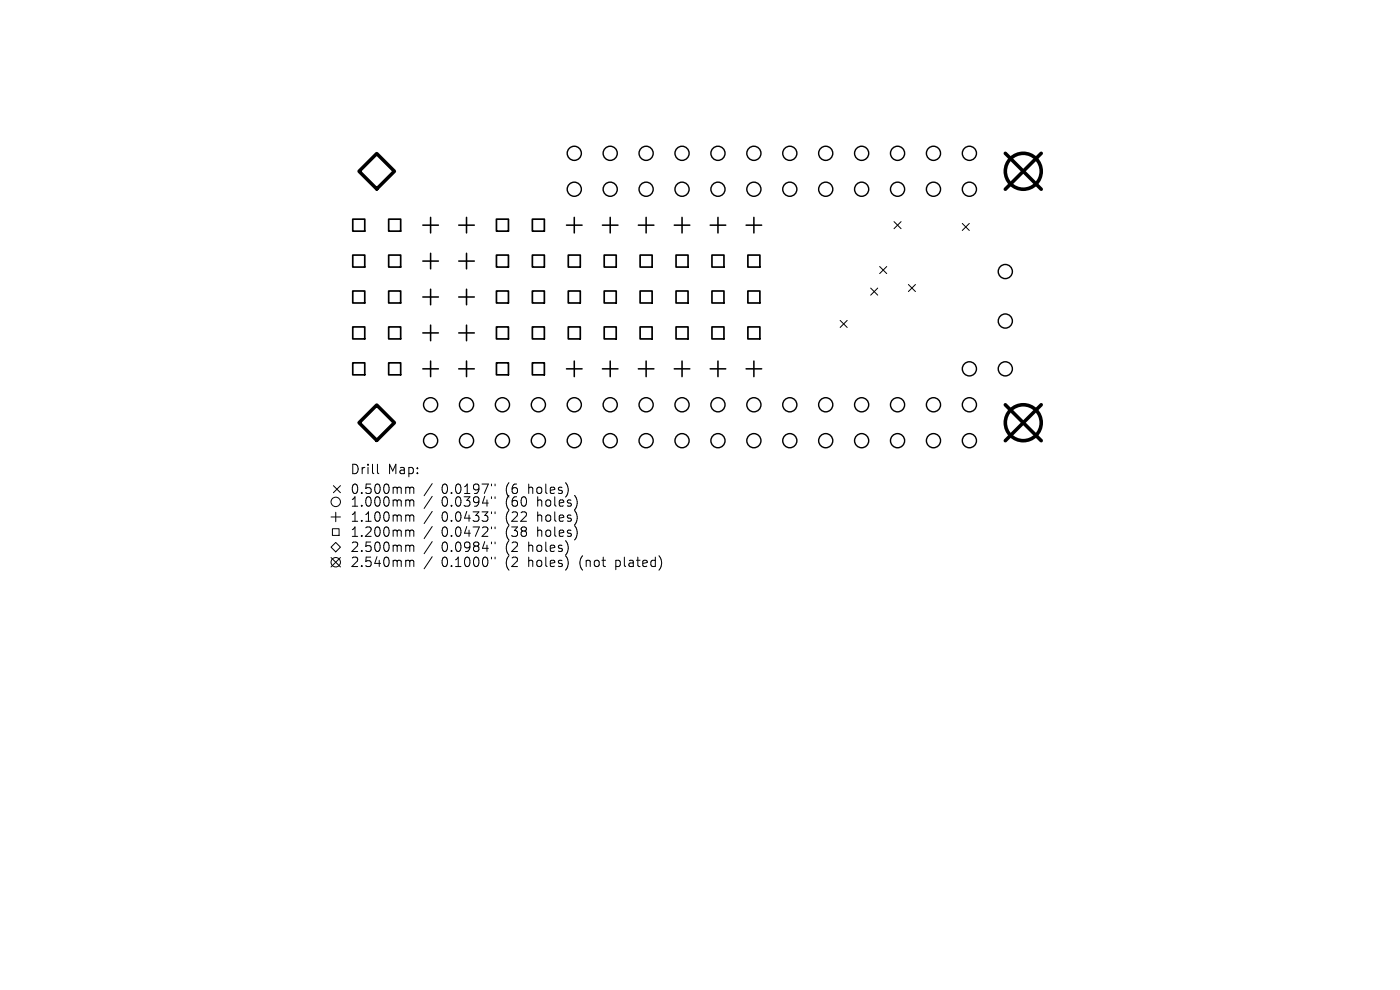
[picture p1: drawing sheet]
<svg xmlns="http://www.w3.org/2000/svg" width="297mm" height="210mm" viewBox="0 0 297 210" stroke-linecap="round" stroke-linejoin="round" font-family="sans-serif">
<defs><g id="words">
<g font-size="2.8">
<text x="74.2" y="100.9">Drill</text>
<text x="82.2" y="100.9">Map:</text>
<text x="74.2" y="105.1">0.500mm</text>
<text x="74.2" y="107.8">1.000mm</text>
<text x="93.7" y="105.1">0.0197&quot;</text>
<text x="93.7" y="107.8">0.0394&quot;</text>
<text x="107.4" y="105.1">(6</text>
<text x="107.4" y="107.8">(60</text>
<text x="112.4" y="105.1">holes)</text>
<text x="114.3" y="107.8">holes)</text>
<text x="74.2" y="111">1.100mm</text>
<text x="93.7" y="111">0.0433&quot;</text>
<text x="107.4" y="111">(22</text>
<text x="114.3" y="111">holes)</text>
<text x="74.2" y="114.2">1.200mm</text>
<text x="74.2" y="117.4">2.500mm</text>
<text x="93.7" y="114.2">0.0472&quot;</text>
<text x="93.7" y="117.4">0.0984&quot;</text>
<text x="107.4" y="114.2">(38</text>
<text x="107.4" y="117.4">(2</text>
<text x="112.4" y="117.4">holes)</text>
<text x="114.3" y="114.2">holes)</text>
<text x="74.2" y="120.6">2.540mm</text>
<text x="93.7" y="120.6">0.1000&quot;</text>
<text x="107.4" y="120.6">(2</text>
<text x="112.4" y="120.6">holes)</text>
<text x="123.4" y="120.6">(not</text>
<text x="131.2" y="120.6">plated)</text>
</g>
</g></defs>
<g fill="none" stroke="#000" stroke-width=".21">
<path d="M186.6 56.5l1.5 1.5M188.1 56.5l-1.5 1.5M189.7 47l1.5 1.5M191.2 47l-1.5 1.5M204.1 47.4l1.5 1.5M205.6 47.4l-1.5 1.5M178.2 68l1.5 1.5M179.7 68l-1.5 1.5M184.7 61.1l1.5 1.5M186.2 61.1l-1.5 1.5M192.7 60.3l1.5 1.5M194.2 60.3l-1.5 1.5"/>
<path d="M80.1 98.5v1.7l.3 .3M70.2 116.1l1-1 1 1-1 1zM70.2 109.7h2M70.2 118.3l2 2M70.5 112.2h1.4v1.4h-1.4zM70.7 103l1.5 1.5M71.2 108.7v2M72.2 103l-1.5 1.5M72.2 118.3l-2 2M86.4 103.3l.4 .1 .1 .2M86.4 106h.2l.3 .3M86.4 109.2h.2l.3 .3"/>
<path d="M86.4 112.4h.2l.3 .3M86.4 115.6h.2l.3 .3M86.4 118.8l.4 .1 .1 .2M86.9 103.6l.3-.3 .5 .1 .1 1.3M86.9 103.6v1.1M86.9 106.3v1.1M86.9 109.5v1.1M86.9 112.7v1.1M86.9 115.9v1.1M86.9 119.1v1.1M86.9 106.3l.3-.3 .5 .1 .1 1.3M86.9 109.5l.3-.3 .5 .1 .1 1.3"/>
<path d="M86.9 112.7l.3-.3 .5 .1 .1 1.3M86.9 115.9l.3-.3 .5 .1 .1 1.3M86.9 119.1l.3-.3 .5 .1 .1 1.3M91.7 102.6l-1.7 2.6M91.7 105.3l-1.7 2.6M91.7 108.5l-1.7 2.6M91.7 111.7l-1.7 2.6M91.7 114.9l-1.7 2.6M91.7 118.1l-1.7 2.6M104.3 102.7v.4M104.3 105.4v.4M104.3 108.6v.4"/>
<path d="M104.3 111.8v.4M104.3 115v.4M104.3 118.2v.4M105 102.7v.4M105 105.4v.4M105 108.6v.4M105 111.8v.4M105 115v.4M105 118.2v.4"/>
<circle cx="71.2" cy="106.5" r="1"/>
<circle cx="71.2" cy="119.3" r="1"/>
</g>
<g fill="none" stroke="#000" stroke-width=".3">
<circle cx="121.8" cy="32.5" r="1.5"/>
<circle cx="129.5" cy="32.5" r="1.5"/>
<circle cx="137.1" cy="32.5" r="1.5"/>
<circle cx="144.7" cy="32.5" r="1.5"/>
<circle cx="152.3" cy="32.5" r="1.5"/>
<circle cx="159.9" cy="32.5" r="1.5"/>
<circle cx="167.6" cy="32.5" r="1.5"/>
<circle cx="175.2" cy="32.5" r="1.5"/>
<circle cx="182.8" cy="32.5" r="1.5"/>
<circle cx="190.4" cy="32.5" r="1.5"/>
<circle cx="198" cy="32.5" r="1.5"/>
<circle cx="205.7" cy="32.5" r="1.5"/>
<circle cx="121.8" cy="40.1" r="1.5"/>
<circle cx="129.5" cy="40.1" r="1.5"/>
<circle cx="137.1" cy="40.1" r="1.5"/>
<circle cx="144.7" cy="40.1" r="1.5"/>
<circle cx="152.3" cy="40.1" r="1.5"/>
<circle cx="159.9" cy="40.1" r="1.5"/>
<circle cx="167.6" cy="40.1" r="1.5"/>
<circle cx="175.2" cy="40.1" r="1.5"/>
<circle cx="182.8" cy="40.1" r="1.5"/>
<circle cx="190.4" cy="40.1" r="1.5"/>
<circle cx="198" cy="40.1" r="1.5"/>
<circle cx="205.7" cy="40.1" r="1.5"/>
<circle cx="213.3" cy="57.6" r="1.5"/>
<circle cx="205.7" cy="78.2" r="1.5"/>
<circle cx="213.3" cy="68.1" r="1.5"/>
<circle cx="213.3" cy="78.2" r="1.5"/>
<circle cx="91.4" cy="85.9" r="1.5"/>
<circle cx="91.4" cy="93.5" r="1.5"/>
<circle cx="99" cy="85.9" r="1.5"/>
<circle cx="99" cy="93.5" r="1.5"/>
<circle cx="106.6" cy="85.9" r="1.5"/>
<circle cx="106.6" cy="93.5" r="1.5"/>
<circle cx="114.2" cy="93.5" r="1.5"/>
<circle cx="114.2" cy="85.9" r="1.5"/>
<circle cx="121.8" cy="93.5" r="1.5"/>
<circle cx="121.8" cy="85.9" r="1.5"/>
<circle cx="129.5" cy="85.9" r="1.5"/>
<circle cx="129.5" cy="93.5" r="1.5"/>
<circle cx="137.1" cy="85.9" r="1.5"/>
<circle cx="137.1" cy="93.5" r="1.5"/>
<circle cx="144.7" cy="93.5" r="1.5"/>
<circle cx="144.7" cy="85.9" r="1.5"/>
<circle cx="152.3" cy="85.9" r="1.5"/>
<circle cx="152.3" cy="93.5" r="1.5"/>
<circle cx="159.9" cy="93.5" r="1.5"/>
<circle cx="159.9" cy="85.9" r="1.5"/>
<circle cx="167.6" cy="85.9" r="1.5"/>
<circle cx="167.6" cy="93.5" r="1.5"/>
<circle cx="175.2" cy="93.5" r="1.5"/>
<circle cx="175.2" cy="85.9" r="1.5"/>
<circle cx="182.8" cy="85.9" r="1.5"/>
<circle cx="182.8" cy="93.5" r="1.5"/>
<circle cx="190.4" cy="85.9" r="1.5"/>
<circle cx="190.4" cy="93.5" r="1.5"/>
<circle cx="198" cy="85.9" r="1.5"/>
<circle cx="198" cy="93.5" r="1.5"/>
<circle cx="205.7" cy="85.9" r="1.5"/>
<circle cx="205.7" cy="93.5" r="1.5"/>
</g>
<g fill="none" stroke="#000" stroke-width=".33">
<path d="M89.7 47.8h3.3M89.7 55.4h3.3M91.4 46.1v3.3M91.4 53.7v3.3M97.3 47.8h3.3M97.3 55.4h3.3M99 46.1v3.3M99 53.7v3.3M120.2 47.8h3.3M121.8 46.1v3.3M127.8 47.8h3.3M129.5 46.1v3.3"/>
<path d="M135.4 47.8h3.3M137.1 46.1v3.3M143 47.8h3.3M144.7 46.1v3.3M150.7 47.8h3.3M152.3 46.1v3.3M158.3 47.8h3.3M159.9 46.1v3.3M89.7 63h3.3M89.7 70.6h3.3M89.7 78.2h3.3M91.4 61.4v3.3"/>
<path d="M91.4 69v3.3M91.4 76.6v3.3M97.3 63h3.3M97.3 70.6h3.3M97.3 78.2h3.3M99 61.4v3.3M99 69v3.3M99 76.6v3.3M120.2 78.2h3.3M121.8 76.6v3.3M127.8 78.2h3.3M129.5 76.6v3.3"/>
<path d="M135.4 78.2h3.3M137.1 76.6v3.3M143 78.2h3.3M144.7 76.6v3.3M150.7 78.2h3.3M152.3 76.6v3.3M158.3 78.2h3.3M159.9 76.6v3.3"/>
</g>
<g fill="none" stroke="#000" stroke-width=".36">
<path d="M74.8 46.5h2.6v2.5h-2.6zM74.8 54.1h2.6v2.6h-2.6zM82.5 46.5h2.5v2.5h-2.5zM82.5 54.1h2.5v2.6h-2.5zM105.3 46.5h2.6v2.5h-2.6zM105.3 54.1h2.6v2.6h-2.6zM112.9 46.5h2.6v2.5h-2.6zM112.9 54.1h2.6v2.6h-2.6zM120.6 54.1h2.5v2.6h-2.5zM128.2 54.1h2.5v2.6h-2.5zM135.8 54.1h2.5v2.6h-2.5zM143.4 54.1h2.6v2.6h-2.6z"/>
<path d="M151 54.1h2.6v2.6h-2.6zM158.7 54.1h2.5v2.6h-2.5zM74.8 61.7h2.6v2.6h-2.6zM74.8 69.3h2.6v2.6h-2.6zM74.8 77h2.6v2.5h-2.6zM82.5 61.7h2.5v2.6h-2.5zM82.5 69.3h2.5v2.6h-2.5zM82.5 77h2.5v2.5h-2.5zM105.3 61.7h2.6v2.6h-2.6zM105.3 69.3h2.6v2.6h-2.6zM105.3 77h2.6v2.5h-2.6zM112.9 61.7h2.6v2.6h-2.6z"/>
<path d="M112.9 69.3h2.6v2.6h-2.6zM112.9 77h2.6v2.5h-2.6zM120.6 61.7h2.5v2.6h-2.5zM120.6 69.3h2.5v2.6h-2.5zM128.2 61.7h2.5v2.6h-2.5zM128.2 69.3h2.5v2.6h-2.5zM135.8 61.7h2.5v2.6h-2.5zM135.8 69.3h2.5v2.6h-2.5zM143.4 61.7h2.6v2.6h-2.6zM143.4 69.3h2.6v2.6h-2.6zM151 61.7h2.6v2.6h-2.6zM151 69.3h2.6v2.6h-2.6z"/>
<path d="M158.7 61.7h2.5v2.6h-2.5zM158.7 69.3h2.5v2.6h-2.5z"/>
</g>
<path d="M76.2 36.3l3.7-3.7 3.8 3.7-3.8 3.8zM76.2 89.7l3.7-3.8 3.8 3.8-3.8 3.7z" fill="none" stroke="#000" stroke-width=".75"/>
<g fill="none" stroke="#000" stroke-width=".76">
<path d="M213.3 32.5l7.6 7.6M220.9 32.5l-7.6 7.6M213.3 85.9l7.6 7.6M220.9 85.9l-7.6 7.6"/>
<circle cx="217.1" cy="36.3" r="3.8"/>
<circle cx="217.1" cy="89.7" r="3.8"/>
</g>
<use href="#words"/>
</svg>
